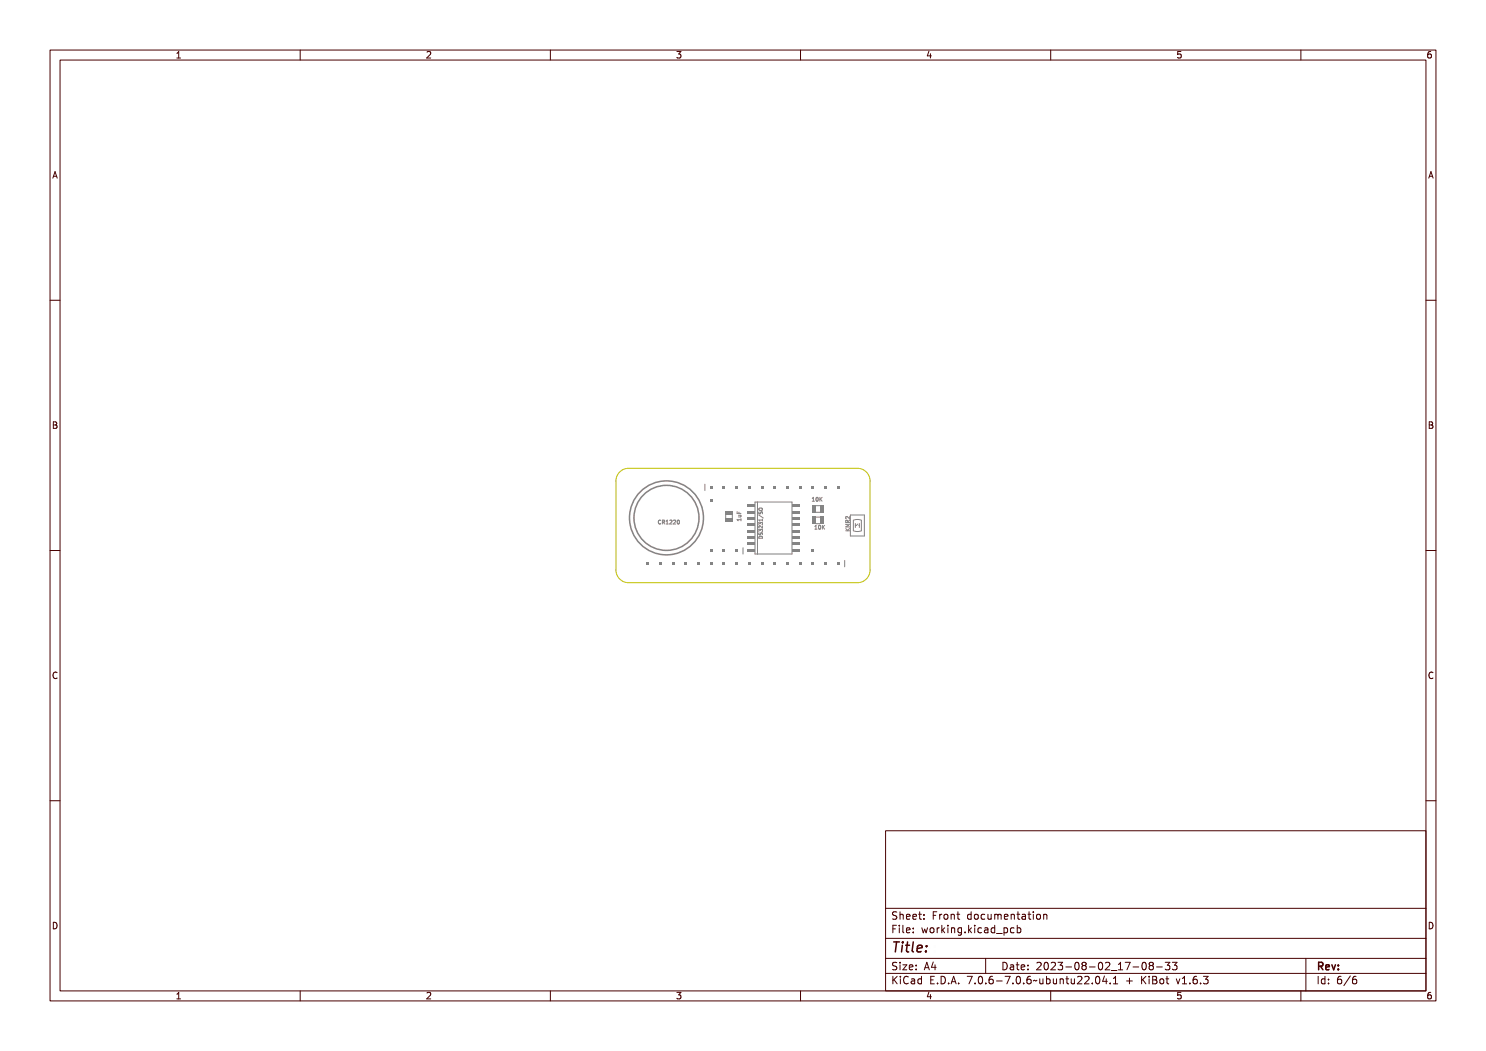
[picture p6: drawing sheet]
<svg xmlns="http://www.w3.org/2000/svg" width="297mm" height="210mm" viewBox="0 0 297 210" stroke-linecap="round" stroke-linejoin="round" font-family="sans-serif">
<defs><g id="words">
<text font-size="2.7" fill="#480000" x="178" y="190.3">Title:</text>
<g font-size="2" fill="#480000">
<text x="178" y="183.7">Sheet: Front documentation</text>
<text x="178" y="186.5">File: working.kicad_pcb</text>
<text x="178" y="193.9">Size: A4</text>
<text x="178" y="196.6">KiCad E.D.A. 7.0.6-7.0.6~ubuntu22.04.1 + KiBot v1.6.3</text>
<text x="200" y="193.9">Date: 2023-08-02_17-08-33</text>
<text x="263" y="196.6">Id: 6/6</text>
<text x="263" y="193.9">Rev:</text>
</g>
<g font-size="1.7" fill="#480000">
<text x="35" y="11.7">1</text>
<text x="85" y="11.7">2</text>
<text x="135" y="11.7">3</text>
<text x="185" y="11.7">4</text>
<text x="235" y="11.7">5</text>
<text x="285" y="11.7">6</text>
<text x="10.5" y="35.7">A</text>
<text x="285.5" y="35.7">A</text>
<text x="10.5" y="85.6">B</text>
<text x="285.5" y="85.6">B</text>
<text x="10.5" y="135.7">C</text>
<text x="285.5" y="135.7">C</text>
<text x="10.5" y="185.6">D</text>
<text x="285.5" y="185.6">D</text>
<text x="35" y="199.7">1</text>
<text x="85" y="199.7">2</text>
<text x="135" y="199.7">3</text>
<text x="185" y="199.7">4</text>
<text x="235" y="199.7">5</text>
<text x="285" y="199.7">6</text>
</g>
<g font-size="1" fill="#848484">
<text x="162.6" y="100.2">10K</text>
<text x="131.4" y="104.7">CR1220</text>
<text x="148.1" y="104.2" transform="rotate(-90 148.1 104.2)">1uF</text>
<text x="163.1" y="105.8">10K</text>
<text x="169.8" y="106.3" transform="rotate(-90 169.8 106.3)">KMR2</text>
</g>
</g></defs>
<g fill="none" stroke="#848484" stroke-width=".2">
<path d="M162.4 99.6h-.1M162.7 99.5l.3-.1v.7l.2 .1h-.5l.2-.1v-.6zM163.4 99.5v-.1a.37 .37 0 0 1 .4 .4 .37 .37 0 0 1-.4 .4l-.1-.2zM163.5 99.5a.31 .31 0 0 1 .2 .3 .31 .31 0 0 1-.2 .3zM163.9 99.4l.1 .4 .5-.4-.3 .3 .3 .5-.4-.4-.2 .4zM131.6 104.1l.2-.1 .1 .1a.26 .26 0 0 0-.3 .3 .26 .26 0 0 0 .3 .2v.1a.38 .38 0 0 1-.4-.1 .38 .38 0 0 1 .1-.5zM132.1 104h.2a.21 .21 0 0 1 .3 .1 .21 .21 0 0 1-.2 .3l.3 .3-.4-.3-.2 .3zM132.2 104.1h.2v.2h-.2zM132.8 104h.2v.6l.2 .1h-.4l.1-.1v-.5zM133.4 104h.1a.29 .29 0 0 1 .3 .2 .29 .29 0 0 1-.2 .3l-.1 .1 .3 .1h-.4l.3-.5zM134 104h.1a.29 .29 0 0 1 .3 .2 .29 .29 0 0 1-.2 .3l-.1 .1 .3 .1h-.4l.3-.5zM134.6 104.1l.1-.1a.37 .37 0 0 1 .4 .4 .37 .37 0 0 1-.4 .3l-.1-.2z"/>
<path d="M134.8 104.1a.31 .31 0 0 1 .2 .3 .31 .31 0 0 1-.2 .2zM135.4 104l.1-.1a.36 .36 0 0 1 .3 .4 .36 .36 0 0 1-.4 .3M147.4 103.8h.6l.1-.1v.4l-.1-.2h-.5l-.1 .2zM147.4 102.4l.1 .4h.2l.1-.3v.3h.3v.1h-.7zM147.6 103.1h.5l-.1 .1a.18 .18 0 0 1 .1 .2 .18 .18 0 0 1-.2 .1l-.3-.1h.4v-.2zM151.6 102.9l1 .6M151.7 104.8v-.4l.2 .2 .1-.2h.3v.4M151.7 106.2v-.4l.2 .2 .1-.2h.3v.4M151.7 107.3a.39 .39 0 0 1 .4-.1 .39 .39 0 0 1 .3 .3h-.7zM151.7 101.6h.6l.1 .2-.3 .2h-.3zM151.7 102.3v.2l.1 .2 .3-.4M151.7 106.5v.3h.2l.3-.3 .2 .4"/>
<path d="M151.7 103.3h.6l.1-.2v.4l-.1-.1h-.5l-.1 .1zM151.7 102.5l.8 .5zM151.7 105.5l.2 .3a.27 .27 0 0 1 .3-.4 .27 .27 0 0 1 .2 .5l-.2-.4a.26 .26 0 0 1-.3 .4 .26 .26 0 0 1-.2-.4zM151.7 102l.2 .3a.27 .27 0 0 1 .3-.3 .27 .27 0 0 1 .2 .4l-.2-.3a.26 .26 0 0 1-.3 .3 .26 .26 0 0 1-.2-.4zM151.8 104.9l.2 .1a.22 .22 0 0 1 .4-.1 .22 .22 0 0 1-.1 .4v-.3l-.1-.1-.1 .3-.2-.2-.2 .3zM151.8 103.8h.2a.22 .22 0 0 1 .4 0 .22 .22 0 0 1-.1 .3v-.2l-.1-.1-.1 .2-.2-.2-.2 .3zM151.8 104.4l.2-.1 .3 .3 .1-.3v.4l-.5-.3-.2 .3zM151.8 101.4l.6 .1a.31 .31 0 0 1-.3 .3 .31 .31 0 0 1-.3-.4zM151.8 101.5a.31 .31 0 0 1 .3-.1 .31 .31 0 0 1 .2 .3 .31 .31 0 0 1-.5-.2zM151.8 106.1h.5l.1 .3h-.7zM151.9 106.1h.3l.1 .3h-.5zM152.1 102.3h.3v.4"/>
<path d="M152.1 102.3h.1M152.4 103.9h-.7l.2 .2M152.4 105.1v.4l-.5-.4-.2 .1v.3M152.4 103.7v.4M162.3 100.2h.5M162.9 105.7h.4M162.9 105.1v.1M163.1 103.3h.7M163.2 105.1l.3-.1v.7l.2 .1h-.4l.1-.1v-.6zM163.9 105.1v-.1a.37 .37 0 0 1 .4 .4 .37 .37 0 0 1-.4 .4l-.1-.2zM164 105.1a.31 .31 0 0 1 .2 .3 .31 .31 0 0 1-.2 .3zM164.4 105l.1 .4 .5-.4-.3 .3 .3 .5-.4-.4-.2 .4z"/>
<path d="M169.1 105.7l.3 .3 .4-.3-.3 .3 .3 .2h-.7l.3-.1zM169.1 105.1h.7l-.6 .1 .4 .1-.4 .2 .6 .1h-.7v-.1l.4-.2-.4-.1zM169.1 103.9h.3l.4 .3v-.3v.4l-.5-.3-.2 .3zM169.1 104.6l.3-.1 .1 .1 .3-.2-.3 .4 .3 .2h-.7zM169.2 104.6h.2v.3h-.2zM169.8 103.2v.5l-.5-.5-.2 .1-.1 .3M170 102.9h2.8v4.2h-2.8zM170.6 104a2.09 2.09 0 0 1 1.6 0v2.1a2.09 2.09 0 0 1-1.6 0zM171 104.6v.8M171.5 104.7l-.3 .3h-.2M171.7 105h.1M171.8 104.6v.8"/>
<circle cx="163.5" cy="99.8" r=".07"/>
<circle cx="134.8" cy="104.4" r=".07"/>
<circle cx="164.1" cy="105.4" r=".07"/>
</g>
<g fill="none" stroke="#848484" stroke-width=".3">
<circle cx="133.2" cy="103.5" r="6.5"/>
<circle cx="133.2" cy="103.5" r="7.4"/>
</g>
<g fill="#848484">
<path d="M163.8 103.3h.8v1.4h-.8z" fill-rule="evenodd"/>
<path d="M162.4 103.3h.7v1.4h-.7z" fill-rule="evenodd"/>
<path d="M162.2 109.8h.5v.5h-.5z" fill-rule="evenodd"/>
<path d="M141.9 99.7h.5v.5h-.5z" fill-rule="evenodd"/>
</g>
<path d="M168.8 112v1.3" fill="none" stroke="#848484" stroke-width=".2"/>
<g fill="#848484">
<path d="M167.3 112.4h.5v.5h-.5z" fill-rule="evenodd"/>
<path d="M164.8 112.4h.5v.5h-.5z" fill-rule="evenodd"/>
<path d="M162.2 112.4h.5v.5h-.5z" fill-rule="evenodd"/>
<path d="M159.7 112.4h.5v.5h-.5z" fill-rule="evenodd"/>
<path d="M157.1 112.4h.5v.5h-.5z" fill-rule="evenodd"/>
<path d="M154.6 112.4h.5v.5h-.5z" fill-rule="evenodd"/>
<path d="M152.1 112.4h.5v.5h-.5z" fill-rule="evenodd"/>
<path d="M149.5 112.4h.5v.5h-.5z" fill-rule="evenodd"/>
<path d="M147 112.4h.5v.5h-.5z" fill-rule="evenodd"/>
<path d="M144.4 112.4h.5v.5h-.5z" fill-rule="evenodd"/>
<path d="M141.9 112.4h.5v.5h-.5z" fill-rule="evenodd"/>
<path d="M139.4 112.4h.5v.5h-.5z" fill-rule="evenodd"/>
<path d="M136.8 112.4h.5v.5h-.5z" fill-rule="evenodd"/>
<path d="M134.3 112.4h.5v.5h-.5z" fill-rule="evenodd"/>
<path d="M131.7 112.4h.5v.5h-.5z" fill-rule="evenodd"/>
<path d="M129.2 112.4h.5v.5h-.5z" fill-rule="evenodd"/>
</g>
<path d="M148.5 109.4v1.3" fill="none" stroke="#848484" stroke-width=".2"/>
<g fill="#848484">
<path d="M147 109.8h.5v.5h-.5z" fill-rule="evenodd"/>
<path d="M144.4 109.8h.5v.5h-.5z" fill-rule="evenodd"/>
<path d="M141.9 109.8h.5v.5h-.5z" fill-rule="evenodd"/>
</g>
<path d="M163.1 102.4h.8M163.1 101h.7" fill="none" stroke="#848484" stroke-width=".2"/>
<g fill="#848484">
<path d="M163.8 101h.8v1.4h-.8z" fill-rule="evenodd"/>
<path d="M162.4 101h.7v1.4h-.7z" fill-rule="evenodd"/>
</g>
<path d="M140.9 96.7v1.3" fill="none" stroke="#848484" stroke-width=".2"/>
<g fill="#848484">
<path d="M141.9 97.1h.5v.5h-.5z" fill-rule="evenodd"/>
<path d="M144.4 97.1h.5v.5h-.5z" fill-rule="evenodd"/>
<path d="M147 97.1h.5v.5h-.5z" fill-rule="evenodd"/>
<path d="M149.5 97.1h.5v.5h-.5z" fill-rule="evenodd"/>
<path d="M152.1 97.1h.5v.5h-.5z" fill-rule="evenodd"/>
<path d="M154.6 97.1h.5v.5h-.5z" fill-rule="evenodd"/>
<path d="M157.1 97.1h.5v.5h-.5z" fill-rule="evenodd"/>
<path d="M159.7 97.1h.5v.5h-.5z" fill-rule="evenodd"/>
<path d="M162.2 97.1h.5v.5h-.5z" fill-rule="evenodd"/>
<path d="M164.8 97.1h.5v.5h-.5z" fill-rule="evenodd"/>
<path d="M167.3 97.1h.5v.5h-.5z" fill-rule="evenodd"/>
</g>
<path d="M145 102.8v.8M146.4 102.8v.8" fill="none" stroke="#848484" stroke-width=".2"/>
<g fill="#848484">
<path d="M145 103.6h1.4v.7h-1.4z" fill-rule="evenodd"/>
<path d="M145 102.1h1.4v.8h-1.4z" fill-rule="evenodd"/>
</g>
<path d="M150.9 100.3h7.4v10.4h-7.4zM151.4 100.3v10.4" fill="none" stroke="#848484" stroke-width=".2"/>
<g fill="#848484">
<path d="M158.4 100.8h1.5v.5h-1.5z" fill-rule="evenodd"/>
<path d="M149.3 100.8h1.5v.5h-1.5z" fill-rule="evenodd"/>
<path d="M158.4 102.1h1.5v.5h-1.5z" fill-rule="evenodd"/>
<path d="M149.3 102.1h1.5v.5h-1.5z" fill-rule="evenodd"/>
<path d="M158.4 103.4h1.5v.5h-1.5z" fill-rule="evenodd"/>
<path d="M149.3 103.4h1.5v.5h-1.5z" fill-rule="evenodd"/>
<path d="M158.4 104.6h1.5v.5h-1.5z" fill-rule="evenodd"/>
<path d="M149.3 104.6h1.5v.5h-1.5z" fill-rule="evenodd"/>
<path d="M158.4 105.9h1.5v.5h-1.5z" fill-rule="evenodd"/>
<path d="M149.3 105.9h1.5v.5h-1.5z" fill-rule="evenodd"/>
<path d="M158.4 107.2h1.5v.5h-1.5z" fill-rule="evenodd"/>
<path d="M149.3 107.2h1.5v.5h-1.5z" fill-rule="evenodd"/>
<path d="M158.4 108.4h1.5v.5h-1.5z" fill-rule="evenodd"/>
<path d="M149.3 108.4h1.5v.5h-1.5z" fill-rule="evenodd"/>
<path d="M158.4 109.7h1.5v.5h-1.5z" fill-rule="evenodd"/>
<path d="M149.3 109.7h1.5v.5h-1.5z" fill-rule="evenodd"/>
</g>
<path d="M124.1 94.1l1-.5h.5h45.8a2.54 2.54 0 0 1 2.5 2.5v17.8a2.54 2.54 0 0 1-2.5 2.5h-45.8a2.54 2.54 0 0 1-2.5-2.5v-17.8a2.54 2.54 0 0 1 1-2z" fill="none" stroke="#c2c200" stroke-width=".2"/>
<g fill="none" stroke="#480000" stroke-width=".2">
<path d="M10 10h277v190h-277zM12 12h273v186h-273zM60 10v2M110 10v2M160 10v2M210 10v2M260 10v2M10 60h2M285 60h2M10 110h2M285 110h2M10 160h2"/>
<path d="M285 160h2M177 166h108v32h-108zM60 198v2M110 198v2M160 198v2M177 181.5h108M177 187.5h108M177 191.5h108M177 194.5h108M178.1 195.2h.2v.6l.6-.6h.3l-.6 .6 .6 .8h-.2l-.5-.7-.2 .2v.5h-.2zM178.2 185h.9v.2h-.7v.4h.6v.2h-.6v.7h-.2zM178.3 182.4l.5-.1h.2v.2a.31 .31 0 0 0-.5-.1 .31 .31 0 0 0 0 .5 .5 .5 0 0 1 .6 .6 .5 .5 0 0 1-.8 .2l-.1-.2a.34 .34 0 0 0 .4 .1 .34 .34 0 0 0 .1-.5 .47 .47 0 0 1-.5-.2 .47 .47 0 0 1 .1-.5z"/>
<path d="M178.3 192.5l.5-.1h.2v.2a.31 .31 0 0 0-.5-.1 .31 .31 0 0 0 0 .5 .5 .5 0 0 1 .6 .6 .5 .5 0 0 1-.8 .2l-.1-.2a.34 .34 0 0 0 .4 .1 .34 .34 0 0 0 .1-.5 .47 .47 0 0 1-.5-.2 .47 .47 0 0 1 .1-.5zM179.4 182.2h.2v.6a.35 .35 0 0 1 .4-.1 .35 .35 0 0 1 .2 .4v.6h-.2v-.8h-.4v.8h-.2zM179.5 185.4h.4v.9h.4v.2h-.9v-.2h.3v-.8h-.2zM179.5 192.8h.4v.9h.4v.1h-.9v-.1h.3v-.8h-.2zM179.5 195.6h.4v.9h.4v.1h-.9v-.1h.3v-.8h-.2zM179.7 184.9h.2v.3h-.2zM179.7 192.3h.2v.3h-.2zM179.7 195.1h.2v.3h-.2zM180.6 184.9h.4v1.3l.4 .1v.2l-.5-.2v-1.2h-.3zM180.6 192.8h.8l-.6 .9h.6v.1h-.8l.6-.9h-.6zM180.7 182.8l.1-.1a.49 .49 0 0 1 .5 0 .49 .49 0 0 1 .2 .5h-.8a.42 .42 0 0 0 .3 .4 .42 .42 0 0 0 .4-.1 .47 .47 0 0 1-.4 .3 .47 .47 0 0 1-.4-.3zM180.7 195.4a.4 .4 0 0 1 .4-.3 .4 .4 0 0 1 .4 .3 .56 .56 0 0 0-.8 .4 .56 .56 0 0 0 .5 .7l.3-.1a.43 .43 0 0 1-.5 .3 .43 .43 0 0 1-.4-.4v-.6z"/>
<path d="M180.8 182.9l.4-.1 .1 .3h-.6zM181.8 195.6l.3-.1a.43 .43 0 0 1 .5 .5v.6h-.1v-.1a.38 .38 0 0 1-.5 .2 .38 .38 0 0 1-.2-.5 .38 .38 0 0 1 .4-.2h.3a.35 .35 0 0 0-.3-.4 .35 .35 0 0 0-.4 .2zM181.9 182.8l.1-.1a.49 .49 0 0 1 .5 0 .49 .49 0 0 1 .2 .5h-.8a.42 .42 0 0 0 .3 .4 .42 .42 0 0 0 .5-.1 .47 .47 0 0 1-.5 .3 .47 .47 0 0 1-.4-.3zM181.9 185.5l.1-.1a.49 .49 0 0 1 .5 0 .49 .49 0 0 1 .2 .5h-.8a.42 .42 0 0 0 .3 .4 .42 .42 0 0 0 .5-.1 .47 .47 0 0 1-.5 .3 .47 .47 0 0 1-.4-.3zM181.9 192.9l.1-.1a.49 .49 0 0 1 .5 0 .49 .49 0 0 1 .2 .5h-.8a.42 .42 0 0 0 .3 .4 .42 .42 0 0 0 .5-.1 .47 .47 0 0 1-.5 .3 .47 .47 0 0 1-.4-.3zM182 196.2l.5-.1a.31 .31 0 0 1-.2 .4 .31 .31 0 0 1-.4-.1zM182 182.9l.4-.1 .1 .3h-.6zM182 185.6l.4-.1 .1 .3h-.6zM182 193l.4-.1 .1 .3h-.6zM183 195.7l.4-.2 .2 .2v-.6h.2v1.5h-.2v-.1a.42 .42 0 0 1-.5 .1 .42 .42 0 0 1-.2-.5zM183.2 195.8l.1-.1a.4 .4 0 0 1 .3 .4 .4 .4 0 0 1-.3 .4l-.2-.2zM183.2 182.3h.2v.4h.4v.1h-.4v.7l.4 .1v.1h-.4l-.1-.1-.1-.8h-.3v-.1h.3z"/>
<path d="M183.3 185.4h.2v.3h-.2zM183.3 186.2h.2v.3h-.2zM183.3 192.8h.2v.3h-.2zM183.3 193.6h.2v.2h-.2zM184.5 182.7h.2v.3h-.2zM184.5 183.5h.2v.2h-.2zM185.2 185.4h.2l.2 .8 .1-.5h.2l.2 .5 .1-.8h.2l-.2 1.1h-.2l-.2-.7-.2 .7h-.1zM185.4 195.2h.9v.2h-.7v.4h.6v.2h-.6v.5h.7v.1h-.9zM185.7 192.4h.2l.5 1.4h-.2l-.1-.3h-.5l-.1 .3h-.2zM185.8 192.6l.2 .7h-.4zM186.6 182.3h.9v.2h-.7v.4h.6v.2h-.6v.6h-.2zM186.8 185.6l.1-.1a.39 .39 0 0 1 .4 .4 .39 .39 0 0 1-.4 .4l-.1-.2z"/>
<path d="M186.9 196.4h.2v.2h-.2zM187.1 192.4h.2v.9h.2v.2h-.2v.3h-.2v-.3h-.6zM187.1 192.6v.7h-.4zM187.8 195.2a.76 .76 0 0 1 .9 .7 .76 .76 0 0 1-.9 .7zM188 195.4a.57 .57 0 0 1 .5 .5 .57 .57 0 0 1-.5 .6zM188 182.7h.2v.2v-.1a.29 .29 0 0 1 .3-.2 .29 .29 0 0 1 .3 .3 .37 .37 0 0 0-.5-.1 .37 .37 0 0 0-.1 .4v.5h-.2zM188 185.4h.2v.2v-.1a.29 .29 0 0 1 .3-.2 .29 .29 0 0 1 .3 .3 .37 .37 0 0 0-.5-.1 .37 .37 0 0 0-.1 .4v.6h-.2zM189.1 184.9h.1v.9l.5-.4h.2l-.4 .4 .5 .7h-.2l-.4-.6-.2 .1v.5h-.1zM189.2 182.9l.1-.1a.39 .39 0 0 1 .4 .4 .39 .39 0 0 1-.4 .4l-.1-.2zM189.3 196.4h.3v.2h-.3zM190.2 182.7h.2v.1a.35 .35 0 0 1 .4-.1 .35 .35 0 0 1 .3 .4v.6h-.2l-.1-.8h-.3l-.1 .8h-.2zM190.3 185.4h.4v.9h.4v.2h-.9v-.2h.4v-.8h-.3z"/>
<path d="M190.5 195.2h.3l.4 1.4h-.2l-.1-.3h-.5l-.1 .3h-.2zM190.6 184.9h.1v.3h-.1zM190.6 195.4l.2 .7h-.4zM191.4 185.4h.2v.1a.35 .35 0 0 1 .4-.1 .35 .35 0 0 1 .3 .4v.7h-.2l-.1-.9h-.3l-.1 .9h-.2zM191.7 182.3h.1v.4h.4v.1h-.4v.7l.4 .1v.1h-.4l-.1-.1v-.8h-.3v-.1h.3zM191.7 196.4h.3v.2h-.3zM192.7 185.5l.3-.2 .3 .2v-.1h.2v1a.53 .53 0 0 1-.8 .4v-.2a.36 .36 0 0 0 .4 .1 .36 .36 0 0 0 .2-.4l-.1 .1a.53 .53 0 0 1-.7-.3 .53 .53 0 0 1 .2-.6zM192.8 185.6l.1-.1a.39 .39 0 0 1 .4 .4 .39 .39 0 0 1-.4 .4l-.1-.2zM193.8 195.2h.9l-.5 1.4h-.2l.5-1.2h-.7zM193.9 182.8l.3-.2 .3 .2v-.6h.2v1.5h-.2v-.1a.42 .42 0 0 1-.6 .1 .42 .42 0 0 1-.1-.5zM194.1 182.8a.4 .4 0 0 1 .4 .4 .4 .4 0 0 1-.4 .4l-.2-.4zM194.1 186.2h.3v.3h-.3z"/>
<path d="M195.1 184.9h.2v.9l.4-.4h.3l-.5 .4 .5 .7h-.2l-.4-.6-.1 .1v.5h-.2zM195.2 182.9l.1-.1a.39 .39 0 0 1 .4 .4 .39 .39 0 0 1-.4 .4l-.1-.2zM195.3 196.4h.3v.2h-.3zM196.3 185.4h.5v.9h.3v.2h-.9v-.2h.4v-.8h-.3zM196.3 195.4a.57 .57 0 0 1 .7 0 .57 .57 0 0 1 .1 .8 .5 .5 0 0 1-.6 .5 .5 .5 0 0 1-.3-.8zM196.4 182.8a.39 .39 0 0 1 .4-.2 .39 .39 0 0 1 .3 .3 .4 .4 0 0 0-.6 0 .4 .4 0 0 0 0 .6 .4 .4 0 0 0 .6 0 .45 .45 0 0 1-.6 .3 .45 .45 0 0 1-.3-.6zM196.5 195.4a.61 .61 0 0 1 .4 1l-.1 .1a.61 .61 0 0 1-.4-1zM196.6 184.9h.2v.3h-.2zM197 191.5v3M197.4 182.7h.2v.8l.2 .1 .3-.2v-.7h.2v1h-.2v-.1a.35 .35 0 0 1-.4 .2 .35 .35 0 0 1-.3-.5zM197.6 185.5a.39 .39 0 0 1 .4-.2 .39 .39 0 0 1 .3 .3 .4 .4 0 0 0-.6 0 .4 .4 0 0 0 0 .6 .4 .4 0 0 0 .6 0 .45 .45 0 0 1-.6 .3 .45 .45 0 0 1-.3-.6zM197.7 196.4h.3v.2h-.3z"/>
<path d="M198.6 182.7l.5 .1 .3-.1 .2 1h-.2l-.1-.9-.2 .1v.8h-.1l-.2-.9-.1 .9h-.1zM198.7 185.4l.2-.1a.43 .43 0 0 1 .6 .5v.7h-.2v-.2a.38 .38 0 0 1-.5 .2 .38 .38 0 0 1-.2-.5 .38 .38 0 0 1 .5-.2h.2a.35 .35 0 0 0-.3-.4 .35 .35 0 0 0-.3 .2zM198.7 195.4a.38 .38 0 0 1 .4-.3 .38 .38 0 0 1 .3 .3 .43 .43 0 0 0-.5 0 .43 .43 0 0 0-.1 .5 .46 .46 0 0 1 .7 .1 .46 .46 0 0 1-.2 .6 .46 .46 0 0 1-.7-.2zM198.8 186l.5-.1a.31 .31 0 0 1-.1 .4 .31 .31 0 0 1-.4-.1zM199.9 185.5l.3-.2 .3 .2v-.6h.2v1.6h-.2v-.2a.42 .42 0 0 1-.5 .1 .42 .42 0 0 1-.2-.5zM199.9 182.8l.2-.1a.49 .49 0 0 1 .5 0 .49 .49 0 0 1 .1 .5h-.7a.42 .42 0 0 0 .2 .4 .42 .42 0 0 0 .5-.1 .47 .47 0 0 1-.4 .3 .47 .47 0 0 1-.5-.3zM200 196h.5v.2h-.5zM200 185.6l.1-.1a.39 .39 0 0 1 .4 .4 .39 .39 0 0 1-.4 .4l-.1-.2zM200.1 182.9l.3-.1 .2 .3h-.6zM200.1 192.4a.76 .76 0 0 1 1 .7 .76 .76 0 0 1-1 .7zM200.3 192.6a.57 .57 0 0 1 .6 .5 .57 .57 0 0 1-.6 .6zM200.9 186.8l1.2 .1z"/>
<path d="M201 195.2h.9l-.5 1.4h-.2l.5-1.2h-.7zM201.1 182.7h.1v.1a.35 .35 0 0 1 .5-.1 .35 .35 0 0 1 .2 .4v.6h-.2v-.8h-.4l-.1 .8h-.1zM201.4 192.8l.3-.1a.43 .43 0 0 1 .5 .5v.6h-.1v-.1a.38 .38 0 0 1-.5 .2 .38 .38 0 0 1-.2-.5 .38 .38 0 0 1 .4-.2h.3a.35 .35 0 0 0-.3-.4 .35 .35 0 0 0-.4 .2zM201.6 193.4l.5-.1a.31 .31 0 0 1-.2 .4 .31 .31 0 0 1-.4-.1zM202.2 185.4h.2v.1a.53 .53 0 0 1 .8 .3 .53 .53 0 0 1-.6 .7l-.2-.2v.6h-.2zM202.5 182.3h.2v.4h.4v.1h-.4v.7l.4 .1v.1h-.4l-.2-.1v-.8h-.3v-.1h.3zM202.5 185.6l.1-.1a.4 .4 0 0 1 .4 .4 .4 .4 0 0 1-.4 .4l-.2-.2zM202.5 196.4h.3v.2h-.3zM202.8 192.4h.2v.4h.4v.1h-.4v.7l.4 .1v.1h-.4l-.2-.1v-.8h-.3v-.1h.3zM203.5 182.7l.3-.1a.43 .43 0 0 1 .5 .5v.6h-.2v-.1a.38 .38 0 0 1-.5 .2 .38 .38 0 0 1-.2-.5 .38 .38 0 0 1 .5-.2h.2a.35 .35 0 0 0-.2-.4 .35 .35 0 0 0-.4 .2zM203.5 195.4a.57 .57 0 0 1 .8 0 .57 .57 0 0 1 0 .8 .5 .5 0 0 1-.6 .5 .5 .5 0 0 1-.3-.8zM203.6 185.5a.39 .39 0 0 1 .4-.2 .39 .39 0 0 1 .3 .3 .4 .4 0 0 0-.5 0 .4 .4 0 0 0 0 .6 .4 .4 0 0 0 .5 0 .45 .45 0 0 1-.6 .3 .45 .45 0 0 1-.2-.6z"/>
<path d="M203.7 183.3l.4-.1a.31 .31 0 0 1-.1 .4 .31 .31 0 0 1-.4-.1zM203.7 195.4a.61 .61 0 0 1 .4 1l-.1 .1a.61 .61 0 0 1-.3-1zM203.9 192.9l.1-.1a.49 .49 0 0 1 .5 0 .49 .49 0 0 1 .2 .5h-.8a.42 .42 0 0 0 .3 .4 .42 .42 0 0 0 .5-.1 .47 .47 0 0 1-.5 .3 .47 .47 0 0 1-.4-.3zM204 193l.4-.1 .1 .3h-.6zM204.7 184.9h.1v.6a.53 .53 0 0 1 .8 .3 .53 .53 0 0 1-.6 .7l-.2-.2v.2h-.1zM204.9 182.3h.2v.4h.4v.1h-.4v.7l.4 .1v.1h-.4l-.2-.1v-.8h-.3v-.1h.3zM204.9 185.6l.1-.1a.39 .39 0 0 1 .4 .4 .39 .39 0 0 1-.4 .4l-.1-.2zM204.9 196.4h.3v.2h-.3zM205.3 192.8h.2v.3h-.2zM205.3 193.6h.2v.2h-.2zM205.9 182.7h.5v.9h.3v.1h-.9v-.1h.4v-.8h-.3zM205.9 195.4a.38 .38 0 0 1 .4-.3 .38 .38 0 0 1 .3 .3 .43 .43 0 0 0-.5 0 .43 .43 0 0 0-.1 .5 .46 .46 0 0 1 .7 .1 .46 .46 0 0 1-.2 .6 .46 .46 0 0 1-.6-.2z"/>
<path d="M206.2 182.2h.2v.3h-.2zM207 196l1-.1a.49 .49 0 0 1-.8 .1l-.2 .2zM207.3 182.9l.1-.1a.39 .39 0 0 1 .4 .4 .39 .39 0 0 1-.4 .4l-.2-.2zM207.4 192.5a.53 .53 0 0 1 .8 .1 .53 .53 0 0 1-.3 .7l-.3 .4h.7v.1h-.9l.3-.5a.4 .4 0 0 0 .3-.4 .4 .4 0 0 0-.3-.4l-.3 .2zM208.3 182.7h.1v.1a.35 .35 0 0 1 .5-.1 .35 .35 0 0 1 .2 .4v.6h-.2v-.8h-.4l-.1 .8h-.1zM208.3 195.6h.1l.1 .8 .2 .1 .2-.2v-.7h.2v1h-.2v-.1a.35 .35 0 0 1-.4 .2 .35 .35 0 0 1-.2-.5zM208.7 192.6a.57 .57 0 0 1 .7 0 .57 .57 0 0 1 .1 .8 .5 .5 0 0 1-.6 .5 .5 .5 0 0 1-.3-.8zM208.9 192.6a.61 .61 0 0 1 .3 1l-.1 .1a.61 .61 0 0 1-.3-1zM209.5 195.1h.2v.6a.53 .53 0 0 1 .7 .3 .53 .53 0 0 1-.6 .7l-.1-.2v.1h-.2zM209.7 195.8l.1-.1a.4 .4 0 0 1 .4 .4 .4 .4 0 0 1-.4 .4l-.1-.2zM209.8 192.5a.53 .53 0 0 1 .8 .1 .53 .53 0 0 1-.3 .7l-.3 .4h.7v.1h-.9l.3-.5a.4 .4 0 0 0 .3-.4 .4 .4 0 0 0-.3-.4l-.3 .2zM210 198v2"/>
<path d="M210.7 195.6h.2v.8l.2 .1 .2-.2v-.7h.2v1h-.2v-.1a.35 .35 0 0 1-.4 .2 .35 .35 0 0 1-.2-.5zM211 192.4a.46 .46 0 0 1 .6 0 .46 .46 0 0 1 .1 .6l-.1 .1a.47 .47 0 0 1 .2 .7 .47 .47 0 0 1-.7 0l-.1-.2a.35 .35 0 0 0 .5 .1 .35 .35 0 0 0 0-.5h-.3v-.2a.29 .29 0 0 0 .4-.1 .29 .29 0 0 0-.1-.4 .29 .29 0 0 0-.4 .1h-.1zM211.9 195.6h.2v.1a.35 .35 0 0 1 .4-.1 .35 .35 0 0 1 .2 .4v.6h-.2v-.8h-.4v.8h-.2zM212.4 193.2h.5v.2h-.5zM213.3 195.2h.2v.4h.4v.1h-.4v.7l.4 .1v.1h-.4l-.2-.1v-.8h-.3v-.1h.3zM213.5 192.6a.57 .57 0 0 1 .7 0 .57 .57 0 0 1 .1 .8 .5 .5 0 0 1-.6 .5 .5 .5 0 0 1-.3-.8zM213.7 192.6a.61 .61 0 0 1 .3 1v.1a.61 .61 0 0 1-.4-1zM214.3 195.6h.2v.8l.2 .1 .2-.2v-.7h.2v1h-.2v-.1a.35 .35 0 0 1-.4 .2 .35 .35 0 0 1-.2-.5zM214.7 192.5a.41 .41 0 0 1 .7-.1 .41 .41 0 0 1-.2 .7 .42 .42 0 0 1 .2 .6 .42 .42 0 0 1-.7 0 .42 .42 0 0 1 .2-.6l-.3-.2zM215.5 195.3a.53 .53 0 0 1 .8 .1 .53 .53 0 0 1-.3 .7l-.3 .4h.6v.1h-.9l.4-.5a.4 .4 0 0 0 .3-.4 .4 .4 0 0 0-.3-.4l-.3 .2zM216 193.2h.5v.2h-.5zM216.7 195.3a.53 .53 0 0 1 .8 .1 .53 .53 0 0 1-.3 .7l-.3 .4h.6v.1h-.9l.4-.5a.4 .4 0 0 0 .3-.4 .4 .4 0 0 0-.3-.4l-.3 .2z"/>
<path d="M217.1 192.6a.57 .57 0 0 1 .7 0 .57 .57 0 0 1 .1 .8 .5 .5 0 0 1-.6 .5 .5 .5 0 0 1-.3-.8zM217.3 192.6a.61 .61 0 0 1 .3 1v.1a.61 .61 0 0 1-.4-1zM218.2 196.4h.2v.2h-.2zM218.2 192.5a.53 .53 0 0 1 .8 .1 .53 .53 0 0 1-.3 .7l-.3 .4h.7v.1h-.9l.3-.5a.4 .4 0 0 0 .4-.4 .4 .4 0 0 0-.4-.4l-.3 .2zM219.2 195.4a.57 .57 0 0 1 .7 0 .57 .57 0 0 1 .1 .8 .5 .5 0 0 1-.7 .5 .5 .5 0 0 1-.3-.8zM219.2 194.2l1.3 .1zM219.4 195.4a.61 .61 0 0 1 .3 1l-.1 .1a.61 .61 0 0 1-.3-1zM220.7 192.5l.5-.1v1.3h.3v.1h-.8v-.1h.3v-1.1h-.3zM220.8 195.2h.2v.9h.2v.2h-.2v.3h-.2v-.3h-.6zM220.8 195.4v.7h-.4zM221.8 196.4h.2v.2h-.2zM221.8 192.4h.9l-.5 1.4h-.2l.5-1.2h-.7z"/>
<path d="M222.8 195.3l.5-.1v1.3h.3v.1h-.8v-.1h.3v-1.1h-.3zM223.2 193.2h.5v.2h-.5zM224.3 192.6a.57 .57 0 0 1 .8 0 .57 .57 0 0 1 0 .8 .5 .5 0 0 1-.6 .5 .5 .5 0 0 1-.3-.8zM224.5 192.6a.61 .61 0 0 1 .4 1l-.1 .1a.61 .61 0 0 1-.3-1zM225.4 195.5h.2v.4h.4v.2h-.4v.4h-.2v-.4h-.4v-.2h.4zM225.5 192.5a.41 .41 0 0 1 .7-.1 .41 .41 0 0 1-.2 .7 .42 .42 0 0 1 .2 .6 .42 .42 0 0 1-.7 0 .42 .42 0 0 1 .2-.6l-.3-.2zM226.8 193.2h.5v.2h-.5zM227.5 195.2h.2v.6l.6-.6h.2l-.6 .6 .6 .8h-.2l-.5-.7-.1 .2v.5h-.2zM227.8 192.4a.46 .46 0 0 1 .7 0 .46 .46 0 0 1 0 .6l-.1 .1a.47 .47 0 0 1 .2 .7 .47 .47 0 0 1-.7 0l-.1-.2a.35 .35 0 0 0 .5 .1 .35 .35 0 0 0 0-.5h-.2v-.2a.29 .29 0 0 0 .4-.1 .29 .29 0 0 0-.2-.4 .29 .29 0 0 0-.4 .1h-.1zM228.8 195.6h.4v.9h.4v.1h-.9v-.1h.4v-.8h-.3zM229.1 192.4a.46 .46 0 0 1 .6 0 .46 .46 0 0 1 0 .6l-.1 .1a.47 .47 0 0 1 .2 .7 .47 .47 0 0 1-.7 0l-.1-.2a.35 .35 0 0 0 .5 .1 .35 .35 0 0 0 0-.5h-.2v-.2a.29 .29 0 0 0 .4-.1 .29 .29 0 0 0-.2-.4 .29 .29 0 0 0-.3 .1h-.1zM229.1 195.1h.1v.3h-.1z"/>
<path d="M229.9 195.2h.4a.35 .35 0 0 1 .5 .2 .35 .35 0 0 1-.3 .5 .41 .41 0 0 1 .3 .5 .41 .41 0 0 1-.5 .2h-.4zM230.1 196h.2a.27 .27 0 0 1 .3 .2 .27 .27 0 0 1-.3 .3h-.2zM230.1 195.4h.2a.23 .23 0 0 1 .3 .2 .23 .23 0 0 1-.3 .2h-.2zM231.2 193.2h1.1M231.3 195.8l.1-.1a.39 .39 0 0 1 .4 .4 .39 .39 0 0 1-.4 .4l-.1-.2zM232.6 195.2h.1v.4h.4v.1h-.4l.1 .7 .3 .1v.1h-.3l-.2-.1v-.8h-.3v-.1h.3zM232.9 192.3h.9l-.5 .6 .4 .1v.6l-.2 .2-.6-.2M234.3 192.3h.9l-.5 .6 .5 .1v.6l-.2 .2-.7-.2M234.6 195.6h.2l.3 .9 .4-.9h.2l-.4 1h-.3zM236 195.3l.5-.1v1.3h.3v.1h-.8v-.1h.3v-1.1h-.3zM237.4 196.4h.3v.2h-.3zM238.4 195.4a.38 .38 0 0 1 .4-.3 .38 .38 0 0 1 .3 .3 .43 .43 0 0 0-.5 0 .43 .43 0 0 0-.1 .5 .46 .46 0 0 1 .7 .1 .46 .46 0 0 1-.2 .6 .46 .46 0 0 1-.7-.2z"/>
<path d="M239.8 196.4h.3v.2h-.3zM240.7 195.2a.46 .46 0 0 1 .6 0 .46 .46 0 0 1 .1 .6l-.1 .1a.47 .47 0 0 1 .2 .7 .47 .47 0 0 1-.7 0l-.1-.2a.35 .35 0 0 0 .5 .1 .35 .35 0 0 0 0-.5l-.3-.1v-.1a.29 .29 0 0 0 .4-.1 .29 .29 0 0 0-.1-.4 .29 .29 0 0 0-.4 .1h-.1zM260 198v2M261 191.5v6.5M263.2 195.2h.8v.2h-.3v1.1h.3v.1h-.8v-.1h.3v-1.1h-.3zM264.4 195.7l.3-.2 .3 .2v-.6h.2v1.5h-.2v-.1a.42 .42 0 0 1-.5 .1 .42 .42 0 0 1-.2-.5zM264.6 195.8l.1-.1a.4 .4 0 0 1 .3 .4 .4 .4 0 0 1-.3 .4l-.2-.2zM265.9 195.6h.2v.3h-.2zM265.9 196.4h.2v.2h-.2zM268.1 195.4a.38 .38 0 0 1 .3-.3 .38 .38 0 0 1 .4 .3 .43 .43 0 0 0-.5 0 .43 .43 0 0 0-.2 .5 .46 .46 0 0 1 .7 .1 .46 .46 0 0 1-.2 .6 .46 .46 0 0 1-.6-.2zM269.9 195.2h.2l-.8 1.6h-.2zM270.5 195.4a.38 .38 0 0 1 .4-.3 .38 .38 0 0 1 .3 .3 .43 .43 0 0 0-.5 0 .43 .43 0 0 0-.2 .5 .46 .46 0 0 1 .7 .1 .46 .46 0 0 1-.2 .6 .46 .46 0 0 1-.6-.2z"/>
<circle cx="187" cy="185.9" r=".53"/>
<circle cx="189.4" cy="183.2" r=".53"/>
<circle cx="195.4" cy="183.2" r=".53"/>
<circle cx="196.7" cy="195.9" r=".13"/>
<circle cx="199.1" cy="196.2" r=".32"/>
<circle cx="203.9" cy="195.9" r=".13"/>
<circle cx="206.3" cy="196.2" r=".32"/>
<circle cx="207.4" cy="183.2" r=".53"/>
<circle cx="209" cy="193.1" r=".13"/>
<circle cx="213.8" cy="193.1" r=".13"/>
<circle cx="215" cy="193.4" r=".29"/>
<circle cx="215" cy="192.8" r=".25"/>
<circle cx="217.4" cy="193.1" r=".13"/>
<circle cx="219.5" cy="195.9" r=".13"/>
<circle cx="224.7" cy="193.1" r=".13"/>
<circle cx="225.9" cy="193.4" r=".29"/>
<circle cx="225.9" cy="192.8" r=".25"/>
<circle cx="231.5" cy="196.1" r=".53"/>
<circle cx="238.8" cy="196.2" r=".32"/>
<circle cx="268.5" cy="196.2" r=".32"/>
<circle cx="270.9" cy="196.2" r=".32"/>
</g>
<g fill="none" stroke="#480000" stroke-width=".3">
<path d="M178.1 188.4h1.4v.2h-.6v1.7h-.2v-1.7h-.6zM179.9 188.8h.7v1.3h.4v.2h-1.2v-.2h.5v-1.1h-.4zM180.3 188.3h.3v.3h-.3zM181.8 188.4h.2v.4h.6v.2h-.6v1l.6 .1v.2a.55 .55 0 0 1-.8-.5v-.8h-.4v-.2h.4zM183 188.3h.6l.1 1.6 .1 .2h.4v.2a.54 .54 0 0 1-.8-.5v-1.4h-.4zM184.8 189a.65 .65 0 0 1 .8-.1 .65 .65 0 0 1 .3 .7h-1.1a.56 .56 0 0 0 .4 .5 .56 .56 0 0 0 .6-.1v.2a.81 .81 0 0 1-1.1-.1 .81 .81 0 0 1 .1-1.1zM185 189.1l.4-.1 .2 .4h-.8zM186.7 188.9h.3v.4h-.3zM186.7 189.9h.3v.4h-.3zM263.1 192.4a.73 .73 0 0 1 .9 .2v.3l-.3 .3 .5 .6h-.2l-.3-.4-.2-.2h-.2v.6h-.2zM263.3 192.6h.2a.26 .26 0 0 1 .3 .2 .26 .26 0 0 1-.2 .3h-.3zM264.5 192.9l.1-.1a.49 .49 0 0 1 .5 0 .49 .49 0 0 1 .2 .5h-.8a.42 .42 0 0 0 .3 .4 .42 .42 0 0 0 .4-.1 .47 .47 0 0 1-.4 .3 .47 .47 0 0 1-.4-.3z"/>
<path d="M264.6 193l.3-.1 .2 .3h-.6zM265.5 192.8h.2l.3 .9 .3-.9h.2l-.4 1h-.2zM267.1 192.8h.2v.3h-.2zM267.1 193.6h.2v.2h-.2z"/>
</g>
<use href="#words"/>
</svg>
